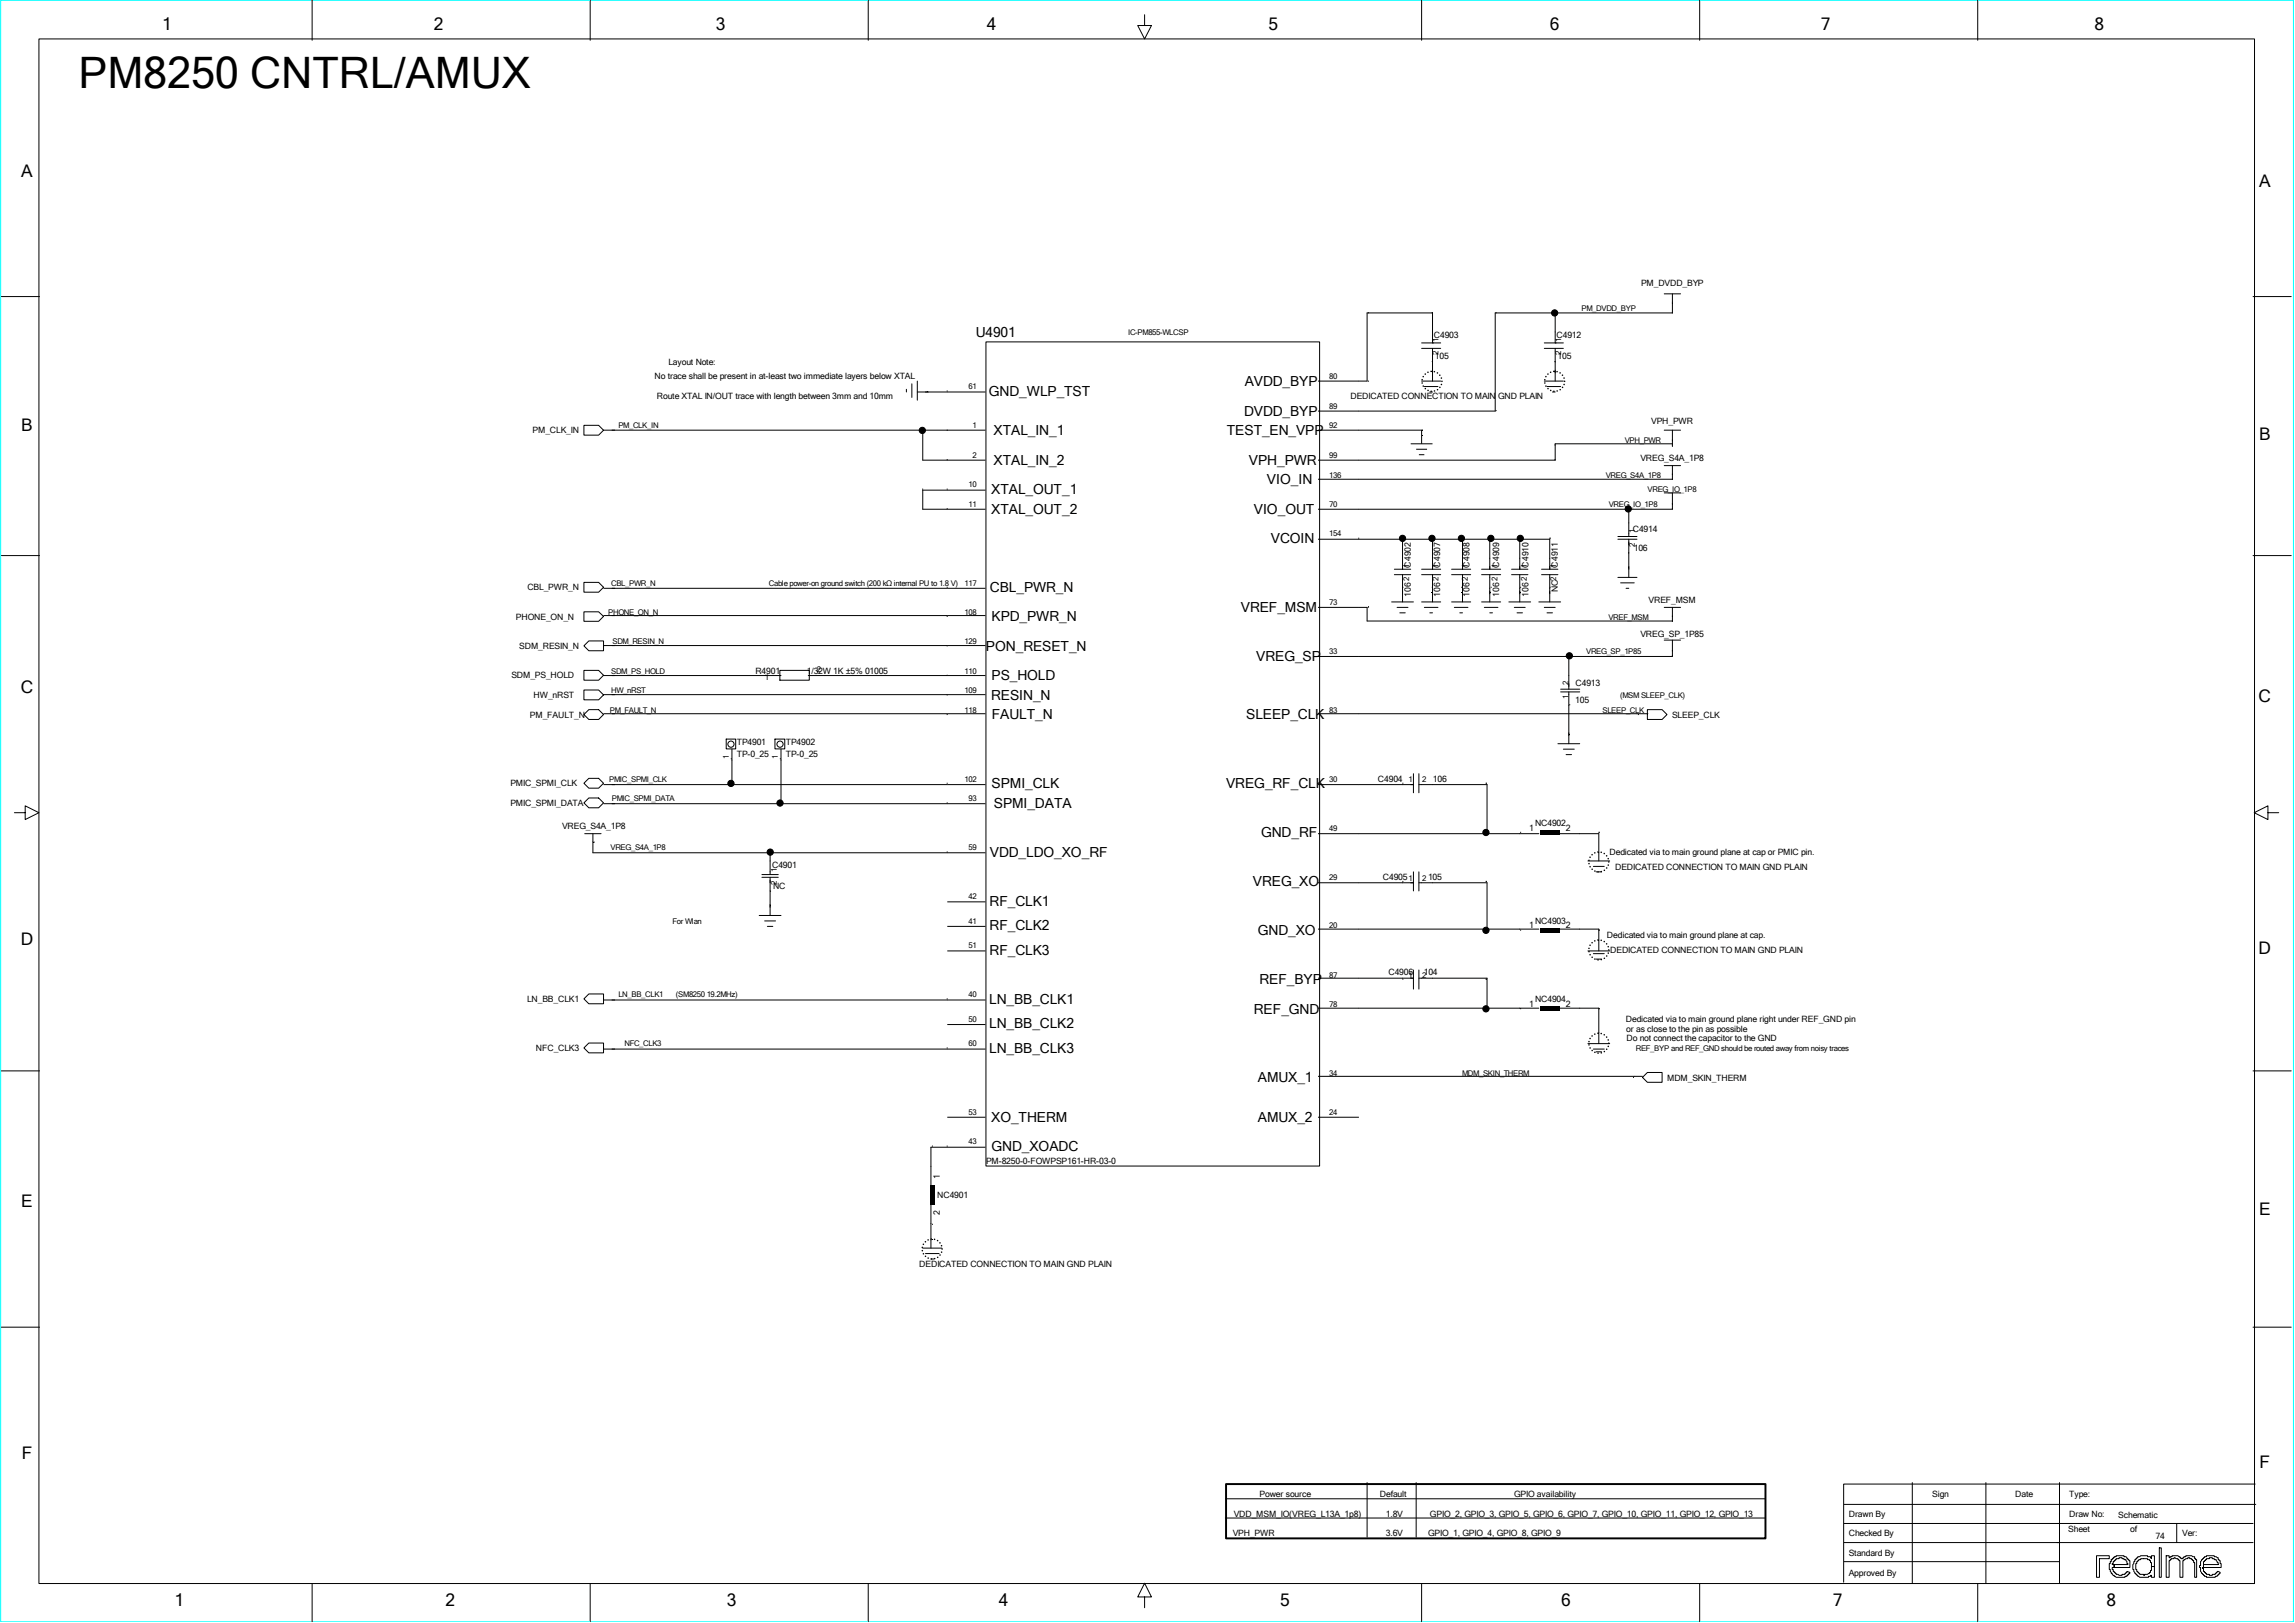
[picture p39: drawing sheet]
<svg xmlns="http://www.w3.org/2000/svg" width="297mm" height="210mm" viewBox="0 0 297 210" stroke-linecap="round" stroke-linejoin="round" font-family="sans-serif">
<defs><g id="words">
<text font-size="5.6" x="10.2" y="11.3">PM8250 CNTRL/AMUX</text>
<g font-size="2.2">
<text x="21" y="3.8">1</text>
<text x="56.1" y="3.8">2</text>
<text x="92.6" y="3.8">3</text>
<text x="127.7" y="3.8">4</text>
<text x="164.2" y="3.8">5</text>
<text x="200.6" y="3.8">6</text>
<text x="235.7" y="3.8">7</text>
<text x="271" y="3.8">8</text>
<text x="2.8" y="23">A</text>
<text x="292.4" y="24.1">A</text>
<text x="2.8" y="55.8">B</text>
<text x="292.4" y="56.9">B</text>
<text x="2.7" y="89.7">C</text>
<text x="292.3" y="90.8">C</text>
<text x="2.7" y="122.3">D</text>
<text x="292.3" y="123.4">D</text>
<text x="2.8" y="156.1">E</text>
<text x="292.4" y="157.3">E</text>
<text x="2.8" y="188.8">F</text>
<text x="292.4" y="189.9">F</text>
<text x="22.6" y="207.8">1</text>
<text x="57.7" y="207.8">2</text>
<text x="94.1" y="207.8">3</text>
<text x="129.3" y="207.8">4</text>
<text x="165.7" y="207.8">5</text>
<text x="202" y="207.8">6</text>
<text x="237.2" y="207.8">7</text>
<text x="272.6" y="207.8">8</text>
</g>
<g font-size="1.8">
<text x="126.3" y="43.6">U4901</text>
<text x="128" y="51.2">GND_WLP_TST</text>
<text x="161" y="53.8">DVDD_BYP</text>
<text x="161.1" y="50">AVDD_BYP</text>
<text x="128.6" y="56.3">XTAL_IN_1</text>
<text x="158.7" y="56.3">TEST_EN_VPP</text>
<text x="128.3" y="63.9">XTAL_OUT_1</text>
<text x="128.6" y="60.1">XTAL_IN_2</text>
<text x="161.6" y="60.1">VPH_PWR</text>
<text x="164" y="62.7">VIO_IN</text>
<text x="128.3" y="66.5">XTAL_OUT_2</text>
<text x="162.3" y="66.5">VIO_OUT</text>
<text x="164.5" y="70.3">VCOIN</text>
<text x="128.1" y="76.6">CBL_PWR_N</text>
<text x="128.3" y="80.4">KPD_PWR_N</text>
<text x="160.6" y="79.2">VREF_MSM</text>
<text x="127.6" y="84.2">PON_RESET_N</text>
<text x="128.3" y="88">PS_HOLD</text>
<text x="162.6" y="85.5">VREG_SP</text>
<text x="128.3" y="90.6">RESIN_N</text>
<text x="128.4" y="93.1">FAULT_N</text>
<text x="161.3" y="93.1">SLEEP_CLK</text>
<text x="128.3" y="102">SPMI_CLK</text>
<text x="158.7" y="102">VREG_RF_CLK</text>
<text x="128.6" y="104.5">SPMI_DATA</text>
<text x="128.1" y="110.9">VDD_LDO_XO_RF</text>
<text x="163.2" y="108.3">GND_RF</text>
<text x="128.1" y="117.2">RF_CLK1</text>
<text x="162.1" y="114.7">VREG_XO</text>
<text x="128.1" y="120.4">RF_CLK2</text>
<text x="128.1" y="123.5">RF_CLK3</text>
<text x="162.8" y="121">GND_XO</text>
<text x="128" y="129.9">LN_BB_CLK1</text>
<text x="162.3" y="131.1">REF_GND</text>
<text x="163" y="127.3">REF_BYP</text>
<text x="128" y="133.1">LN_BB_CLK2</text>
<text x="128" y="136.2">LN_BB_CLK3</text>
<text x="162.8" y="140">AMUX_1</text>
<text x="128.3" y="145.1">XO_THERM</text>
<text x="128.3" y="148.9">GND_XOADC</text>
<text x="162.8" y="145.1">AMUX_2</text>
</g>
<g font-size="1.1">
<text x="212.4" y="37.1">PM_DVDD_BYP</text>
<text x="86.5" y="47.2">Layout Note:</text>
<text x="185.6" y="43.8">C4903</text>
<text x="185.7" y="46.4">105</text>
<text x="201.4" y="43.8">C4912</text>
<text x="201.6" y="46.4">105</text>
<text x="84.7" y="49.1">No trace shall be present in at-least two immediate layers below XTAL</text>
<text x="85" y="51.6">Route XTAL IN/OUT trace with length between 3mm and 10mm</text>
<text x="174.8" y="51.6">DEDICATED CONNECTION TO MAIN GND PLAIN</text>
<text x="68.9" y="56.1">PM_CLK_IN</text>
<text x="212.3" y="59.6">VREG_S4A_1P8</text>
<text x="213.7" y="54.8">VPH_PWR</text>
<text x="211.3" y="68.8">C4914</text>
<text x="211.4" y="71.3">106</text>
<text x="68.2" y="76.4">CBL_PWR_N</text>
<text x="182.6" y="77.2" transform="rotate(-90 182.6 77.2)">1062</text>
<text x="182.6" y="73.4" transform="rotate(-90 182.6 73.4)">C4902</text>
<text x="186.4" y="77.2" transform="rotate(-90 186.4 77.2)">1062</text>
<text x="186.4" y="73.4" transform="rotate(-90 186.4 73.4)">C4907</text>
<text x="190.2" y="77.2" transform="rotate(-90 190.2 77.2)">1062</text>
<text x="190.2" y="73.4" transform="rotate(-90 190.2 73.4)">C4908</text>
<text x="194" y="77.2" transform="rotate(-90 194 77.2)">1062</text>
<text x="194" y="73.4" transform="rotate(-90 194 73.4)">C4909</text>
<text x="197.8" y="77.2" transform="rotate(-90 197.8 77.2)">1062</text>
<text x="197.8" y="73.4" transform="rotate(-90 197.8 73.4)">C4910</text>
<text x="201.6" y="76.6" transform="rotate(-90 201.6 76.6)">NC2</text>
<text x="201.6" y="73.4" transform="rotate(-90 201.6 73.4)">C4911</text>
<text x="66.8" y="80.2">PHONE_ON_N</text>
<text x="67.2" y="84">SDM_RESIN_N</text>
<text x="212.3" y="82.5">VREG_SP_1P85</text>
<text x="213.3" y="78">VREF_MSM</text>
<text x="66.2" y="87.8">SDM_PS_HOLD</text>
<text x="97.8" y="87.2">R4901</text>
<text x="104.4" y="87.2">1/32W 1K ±5% 01005</text>
<text x="203.9" y="88.8">C4913</text>
<text x="68.6" y="92.9">PM_FAULT_N</text>
<text x="69.1" y="90.3">HW_nRST</text>
<text x="203.9" y="91">105</text>
<text x="216.4" y="92.9">SLEEP_CLK</text>
<text x="66" y="101.8">PMIC_SPMI_CLK</text>
<text x="95.3" y="96.4">TP4901</text>
<text x="95.3" y="97.9">TP-0_25</text>
<text x="101.7" y="97.9">TP-0_25</text>
<text x="101.7" y="96.4">TP4902</text>
<text x="178.3" y="101.1">C4904</text>
<text x="185.4" y="101.1">106</text>
<text x="66" y="104.3">PMIC_SPMI_DATA</text>
<text x="72.7" y="107.2">VREG_S4A_1P8</text>
<text x="197.9" y="107.5">1</text>
<text x="198.6" y="106.8">NC4902</text>
<text x="202.6" y="107.5">2</text>
<text x="99.9" y="112.3">C4901</text>
<text x="179" y="113.8">C49051</text>
<text x="184.8" y="113.8">105</text>
<text x="208.3" y="110.6">Dedicated via to main ground plane at cap or PMIC pin.</text>
<text x="209" y="112.6">DEDICATED CONNECTION TO MAIN GND PLAIN</text>
<text x="100" y="115">NC</text>
<text x="198.6" y="119.5">NC4903</text>
<text x="197.9" y="120.1">1</text>
<text x="202.6" y="120.1">2</text>
<text x="208" y="121.4">Dedicated via to main ground plane at cap.</text>
<text x="208.4" y="123.3">DEDICATED CONNECTION TO MAIN GND PLAIN</text>
<text x="68.2" y="129.7">LN_BB_CLK1</text>
<text x="179.7" y="126.2">C4906</text>
<text x="184.3" y="126.2">104</text>
<text x="197.9" y="130.3">1</text>
<text x="198.6" y="129.7">NC4904</text>
<text x="202.6" y="130.3">2</text>
<text x="69.3" y="136">NFC_CLK3</text>
<text x="210.4" y="132.2">Dedicated via to main ground plane right under REF_GND pin</text>
<text x="210.5" y="133.5">or as close to the pin as possible</text>
<text x="210.5" y="134.7">Do not connect the capacitor to the GND</text>
<text x="215.8" y="139.8">MDM_SKIN_THERM</text>
<text x="121.3" y="155.1">NC4901</text>
<text x="121.6" y="152.6" transform="rotate(-90 121.6 152.6)">1</text>
<text x="127.6" y="150.6">PM-8250-0-FOWPSP161-HR-03-0</text>
<text x="121.6" y="157.3" transform="rotate(-90 121.6 157.3)">2</text>
<text x="119" y="163.9">DEDICATED CONNECTION TO MAIN GND PLAIN</text>
<text x="159.7" y="196.3">VDD_MSM_IO(VREG_L13A_1p8)</text>
<text x="163" y="193.7">Power source</text>
<text x="178.6" y="193.7">Default</text>
<text x="179.3" y="196.3">1.8V</text>
<text x="185.1" y="196.3">GPIO_2, GPIO_3, GPIO_5, GPIO_6, GPIO_7, GPIO_10, GPIO_11, GPIO_12, GPIO_13</text>
<text x="195.9" y="193.7">GPIO availability</text>
<text x="239.3" y="196.3">Drawn By</text>
<text x="250" y="193.7">Sign</text>
<text x="260.8" y="193.7">Date</text>
<text x="267.8" y="193.7">Type:</text>
<text x="267.8" y="196.3">Draw No:</text>
<text x="274.1" y="196.4">Schematic</text>
<text x="159.5" y="198.8">VPH_PWR</text>
<text x="179.3" y="198.8">3.6V</text>
<text x="184.8" y="198.8">GPIO_1, GPIO_4, GPIO_8, GPIO_9</text>
<text x="239.3" y="198.8">Checked By</text>
<text x="239.3" y="201.3">Standard By</text>
<text x="239.3" y="203.9">Approved By</text>
<text x="267.7" y="198.3">Sheet</text>
<text x="275.7" y="198.3">of</text>
<text x="279" y="199.2">74</text>
<text x="282.4" y="198.8">Ver:</text>
</g>
<g font-size="1">
<text x="204.7" y="40.2">PM_DVDD_BYP</text>
<text x="146" y="43.4">IC-PM855-WLCSP</text>
<text x="186.2" y="46" transform="rotate(-90 186.2 46)">2</text>
<text x="186.2" y="44.3" transform="rotate(-90 186.2 44.3)">1</text>
<text x="202" y="46" transform="rotate(-90 202 46)">2</text>
<text x="202" y="44.3" transform="rotate(-90 202 44.3)">1</text>
<text x="125.3" y="50.4">61</text>
<text x="172" y="52.9">89</text>
<text x="172" y="49.1">80</text>
<text x="80" y="55.4">PM_CLK_IN</text>
<text x="125.8" y="59.2">2</text>
<text x="125.8" y="55.4">1</text>
<text x="172" y="59.2">99</text>
<text x="172" y="55.4">92</text>
<text x="210.3" y="57.3">VPH_PWR</text>
<text x="125.3" y="65.6">11</text>
<text x="125.3" y="63.1">10</text>
<text x="172" y="65.6">70</text>
<text x="172" y="61.8">136</text>
<text x="207.8" y="61.8">VREG_S4A_1P8</text>
<text x="208.2" y="65.6">VREG_IO_1P8</text>
<text x="213.2" y="63.7">VREG_IO_1P8</text>
<text x="172" y="69.4">154</text>
<text x="211.6" y="70.8" transform="rotate(-90 211.6 70.8)">2</text>
<text x="211.6" y="69" transform="rotate(-90 211.6 69)">1</text>
<text x="79.1" y="75.8">CBL_PWR_N</text>
<text x="99.5" y="75.8">Cable power-on ground switch (200 kΩ internal PU to 1.8 V)</text>
<text x="124.8" y="75.8">117</text>
<text x="182.4" y="73.5" transform="rotate(-90 182.4 73.5)">1</text>
<text x="186.2" y="73.5" transform="rotate(-90 186.2 73.5)">1</text>
<text x="190" y="73.5" transform="rotate(-90 190 73.5)">1</text>
<text x="193.8" y="73.5" transform="rotate(-90 193.8 73.5)">1</text>
<text x="197.6" y="73.5" transform="rotate(-90 197.6 73.5)">1</text>
<text x="201.4" y="73.5" transform="rotate(-90 201.4 73.5)">1</text>
<text x="78.7" y="79.5">PHONE_ON_N</text>
<text x="79.3" y="83.3">SDM_RESIN_N</text>
<text x="124.8" y="83.3">129</text>
<text x="124.8" y="79.5">108</text>
<text x="172" y="78.3">73</text>
<text x="208.1" y="80.2">VREF_MSM</text>
<text x="79.1" y="89.7">HW_nRST</text>
<text x="79.1" y="87.1">SDM_PS_HOLD</text>
<text x="99" y="88">1</text>
<text x="105.7" y="86.9">2</text>
<text x="124.8" y="89.7">109</text>
<text x="124.8" y="87.1">110</text>
<text x="172" y="84.6">33</text>
<text x="203" y="88.7" transform="rotate(-90 203 88.7)">2</text>
<text x="205.3" y="84.6">VREG_SP_1P85</text>
<text x="78.9" y="92.2">PM_FAULT_N</text>
<text x="124.8" y="92.2">118</text>
<text x="172" y="92.2">83</text>
<text x="203" y="90.4" transform="rotate(-90 203 90.4)">1</text>
<text x="207.4" y="92.2">SLEEP_CLK</text>
<text x="209.7" y="90.3">(MSM SLEEP_CLK)</text>
<text x="78.8" y="101.1">PMIC_SPMI_CLK</text>
<text x="94.3" y="98.2" transform="rotate(-90 94.3 98.2)">1</text>
<text x="100.7" y="98.2" transform="rotate(-90 100.7 98.2)">1</text>
<text x="124.8" y="101.1">102</text>
<text x="172" y="101.1">30</text>
<text x="182.3" y="101.2">1</text>
<text x="184" y="101.2">2</text>
<text x="79.2" y="103.7">PMIC_SPMI_DATA</text>
<text x="125.3" y="103.7">93</text>
<text x="172" y="107.5">49</text>
<text x="79" y="110">VREG_S4A_1P8</text>
<text x="100.5" y="112.8" transform="rotate(-90 100.5 112.8)">1</text>
<text x="125.3" y="110">59</text>
<text x="172" y="113.8">29</text>
<text x="184" y="113.9">2</text>
<text x="87" y="119.5">For Wlan</text>
<text x="100.5" y="114.5" transform="rotate(-90 100.5 114.5)">2</text>
<text x="125.3" y="119.5">41</text>
<text x="125.3" y="116.4">42</text>
<text x="125.3" y="122.7">51</text>
<text x="172" y="120.1">20</text>
<text x="80" y="129">LN_BB_CLK1</text>
<text x="87.5" y="129">(SM8250 19.2MHz)</text>
<text x="125.3" y="129">40</text>
<text x="172" y="130.3">78</text>
<text x="172" y="126.5">87</text>
<text x="182.3" y="126.6">1</text>
<text x="184" y="126.6">2</text>
<text x="80.8" y="135.4">NFC_CLK3</text>
<text x="125.3" y="135.4">60</text>
<text x="125.3" y="132.2">50</text>
<text x="211.7" y="136">REF_BYP and REF_GND should be routed away from noisy traces</text>
<text x="172" y="139.2">34</text>
<text x="189.2" y="139.2">MDM_SKIN_THERM</text>
<text x="125.3" y="148.1">43</text>
<text x="125.3" y="144.3">53</text>
<text x="172" y="144.3">24</text>
</g>
</g></defs>
<path d="M.1 0h296.7v209.8h-296.7z" fill="none" stroke="#0ff" stroke-width=".13"/>
<path d="M199.3 107.4h2.5v.6h-2.5zM199.3 120.1h2.5v.5h-2.5zM199.3 130.3h2.5v.5h-2.5zM120.4 153.4h.5v2.5h-.5z" fill="#000"/>
<g fill="none" stroke="#000" stroke-width=".13">
<path d="M40.4 0v5.2M76.4 0v5.2M112.4 0v5.2M184 0v5.2M220 0v5.2M255.9 0v5.2M5 5h286.8v199.9h-286.8zM148.1 1.9v1.4h.9l-.9 1.7-.9-1.7h.9M.2 38.4h4.9M215.4 38h2.1M216.4 38v2.5h-22.9v12.7h-22.9M291.6 38.4h4.9"/>
<path d="M75.6 55h1.9l.6 .7-.6 .6h-1.9zM78.1 55.7h49.4M117.3 50.4v.3M118 49.7v1.7M118.7 50.7h8.8M118.7 49.3v2.5M119.4 55.7v3.8h8.1M127.6 44.2h43.2v106.7h-43.2zM170.6 55.7h13.4v1.7M182.6 57.4h2.8M183.3 58.1h1.4M183.6 58.8h.7"/>
<path d="M184 49.3h2.4M184 45.1h2.4M184 44.4h2.4M184.3 50h1.8M185 50.7h.4M185.4 44.4h.1M185.4 44.4v-3.9h-8.5v8.8h-6.3M185.4 45.1v4.2M199.8 49.3h2.5M199.8 45.1h2.5M199.8 44.4h2.5M200.2 50h1.8"/>
<path d="M200.9 50.7h.4M201.3 44.4h.1M201.3 40.5v3.9M201.3 45.1v4.2M215.4 55.7h2.1M216.4 57.4h-15.1v2.1h-30.7M216.4 55.7v2.1M.2 71.9h4.9M75.6 79.2h1.9l.6 .6-.6 .6h-1.9zM75.6 75.4h1.9l.6 .6-.6 .6h-1.9zM78.1 76.1h49.4M78.1 79.6h49.4"/>
<path d="M127.5 63.4h-8.1v2.5h8.1M170.6 69.8h30v3.9M170.6 78.6h6.3v1.8h39.5v-1.8M180.1 77.9h2.8M180.4 74.4h2.2M180.4 73.7h2.2M180.8 78.6h1.4M181.2 79.3h.7M181.5 69.8v3.9M181.5 74.4v3.5M184 77.9h2.4M184 74.4h2.4"/>
<path d="M184 73.7h2.4M184.3 78.6h1.8M185 79.3h.4M185.4 69.8v3.9M185.4 74.4v3.5M187.9 77.9h2.4M187.9 74.4h2.4M187.9 73.7h2.4M188.2 78.6h1.8M188.9 79.3h.4M189.3 69.8v3.9M189.3 74.4v3.5"/>
<path d="M191.7 77.9h2.5M191.7 74.4h2.5M191.7 73.7h2.5M192.1 78.6h1.8M192.8 69.8v3.9M192.8 74.4v3.5M192.8 79.3h.3M195.3 77.9h2.8M195.6 74.4h2.1M195.6 73.7h2.1M196 78.6h1.4M196.3 79.3h.7"/>
<path d="M196.7 69.8v3.9M196.7 74.4v3.5M199.1 77.9h2.9M199.5 74.4h2.1M199.5 73.7h2.1M199.8 78.6h1.5M200.2 79.3h.7M200.6 74.4v3.5M209.4 69.8h2.4M209.4 74.7h2.4M209.4 69.4h2.4M209.7 75.4h1.8"/>
<path d="M210.4 76.1h.4M210.8 65.9v3.5M210.8 69.8v4.9M215.4 78.6h2.1M215.4 60.2h2.1M215.4 63.8h2.1M216.4 63.8v2.1h-45.8M216.4 60.2v1.8h-45.8M291.6 71.9h4.9M75.6 92.5l.6-.7h1.3l.6 .7-.6 .6h-1.3zM75.6 86.7h1.9l.6 .7-.6 .6h-1.9zM75.6 89.3h1.9l.6 .6-.6 .7h-1.9z"/>
<path d="M76.2 82.9h1.9v1.3h-1.9l-.6-.6zM78.1 83.5h49.4M78.1 87.4h23M78.1 89.9h49.4M78.1 92.3h49.4M94 95.6h1.2v1.3h-1.2zM94.7 96.9v4.6M100.3 95.6h1.3v1.3h-1.3zM100.9 86.7h3.8v1.3h-3.8zM101.1 96.9v7.1M104.6 87.4h22.9M170.6 92.3h42.7"/>
<path d="M201.6 96.2h2.8M202 89.2h2.4M202 89.5h2.4M202.3 96.9h1.4M202.7 97.6h.7M203 84.9v4.3M203 89.5v6.7M213.2 91.8h1.9l.6 .7-.6 .6h-1.9zM215.4 82.8h2.1M216.4 82.8v2.1h-45.8M1.9 105.2h1.4v-.9l1.7 .9-1.7 .8v-.8M75.6 101.3l.6-.6h1.3l.6 .6-.6 .7h-1.3z"/>
<path d="M75.7 107.9h2.1M76.2 103.3h1.3l.6 .6-.6 .6h-1.3l-.6-.6zM76.7 107.9v2.4h50.8M78.1 101.5h49.4M78.1 104h49.4M98.2 118.5h2.9M98.6 113.5h2.1M98.6 113.2h2.1M99 119.2h1.4M99.3 119.9h.7M99.7 110.3v2.9M99.7 113.5v5"/>
<path d="M122.6 116.7h4.9M122.6 119.9h4.9M170.6 101.5h12.3M170.6 107.9h28.5M170.6 114.2h12.3M182.9 100.1v2.5M182.9 112.8v2.5M183.6 101.5h8.8v6.4M183.6 114.2h8.8v6.4M183.6 100.1v2.5M183.6 112.8v2.5M201.6 107.9h5.3v3.5"/>
<path d="M205.5 111.4h2.8M206.2 112.1h1.4M206.6 112.8h.7M293.5 105.2v-.9l-1.8 .9 1.8 .8v-.8h1.4M.2 138.6h4.9M75.6 129.2l.6-.6h1.9v1.3h-1.9zM75.6 135.6l.6-.6h1.9v1.2h-1.9zM78.1 129.4h49.4M78.1 135.7h49.4M122.6 123h4.9M122.6 132.6h4.9M170.6 120.2h28.5"/>
<path d="M170.6 126.6h12.3M170.6 130.4h28.5M170.6 139.3h41.9M182.9 125.5v2.5M183.6 126.6h8.8v3.8M183.6 125.5v2.5M201.6 120.2h5.3v2.8M201.6 130.4h5.3v4.6M205.5 123h2.8M205.5 135h2.8M206.2 135.7h1.4M206.2 123.4h1.4"/>
<path d="M206.6 124.1h.7M206.6 136.1h.7M213.2 138.8h1.9v1.2h-1.9l-.6-.6zM291.6 138.6h4.9M120.5 155.8v5.7M122.6 144.6h4.9M127.5 148.4h-7v5M170.6 144.6h5.3M.2 171.7h4.9M119.4 161.5h2.5M119.8 162.2h1.7M120.5 162.9h.3"/>
<path d="M291.6 171.7h4.9M158.6 196.4h69.8M158.6 193.9h69.8M176.9 191.8v7.1M183.3 191.8v7.1M238.7 194.7h53.2M238.7 199.6h52.9M238.7 197.1h52.9M247.5 191.8v13.1M257 191.8v13.1M266.5 191.8v13.1M281.7 197.1v2.5"/>
<path d="M291.8 192h-53.2v12.7M40.4 204.9v4.9M76.4 204.9v4.9M112.4 204.9v4.9M148.1 206.6h.9l-.9-1.7-.9 1.7h.9v1.4M184 204.9v4.9M220 204.9v4.9M238.7 202.1h27.8M255.9 204.9v4.9M271.3 201.3h1.7v.4h-1.3v2.4h-.4zM273.2 201.8h.1v-.1l.3-.2v-.1h.3v-.1h1v.1h.2l.2 .3h.1v.1l.2 .1v.9h-2v-.4h1.8v-.1h-.1l-.2-.5h-.2v-.1h-.3v-.2h-.4v.2h-.3v.1h-.2v.1l-.2 .2v.2h-.2v.1h.3v.4h-.3v.3h.2v.2l.2 .2v.1h.2v.1h.2l.1 .1 .8-.1 .1-.2h.2v-.2l.3 .2v.1l-.2 .1-.1 .3h-.3v.1h-1.1l-.3-.1v-.2h-.1l-.2-.2h-.1l-.1-.5h-.1v-.8h.1zM276.4 201.7h.1l.1-.3h.3l.1-.1h.9v.1h.4l.1 .3v-.4h.4v1.4h-.4v-.5h-.1v-.3h-.1v-.1h-.3v-.1h-.9v.1h-.2v.1l-.3 .2v.2h-.1v.8h.1v.2h.1v.2h.2l.1 .2h.5v.1h.1v-.1h.4l.3-.1v-.1h.1v-.3h.1v-.5h.4v1.4h-.4v-.3h-.1v.2h-.3v.1h-1.1l-.3-.1-.1-.3h-.1v-.1h-.1l-.2-.3v-.2h-.1v-.7z"/>
<path d="M279.4 200.3h.3v3.8h-.3zM280.3 201.3h.4v.2h.1v-.1h.3v-.1h.8l.2 .1 .1 .3h.3l.1-.3h.3v-.1h.7l.2 .1h.2v.3l.3 .1v2.3h-.3v-1.9h-.1v-.3h-.1l-.2-.2h-.2v-.2h-.3v.2h-.2l-.3 .1v.1h-.1v2.2h-.4v-2.2h-.1l-.1-.2h-.3l-.1-.2h-.2v.2h-.3l-.2 .2h-.1v2.2h-.4zM284.9 201.8h.1v-.1l.3-.2v-.1h.2v-.1h1.1v.1l.5 .1v.3l.2 .1v.4h.1v.5h-2.2v-.4h1.9v-.2h-.2l-.1-.4-.5-.1v-.2h-.4v.2h-.4v.1h-.1v.1l-.2 .2v.7h-.2v.1h.2v.4l.2 .2v.1h.1v.1h.4v.1l.8-.1 .1-.2h.1v-.2l.4 .2v.1l-.2 .1-.2 .3h-.2v.1h-1.2v-.1h-.2v-.2h-.1l-.2-.2h-.1l-.1-.3v-.5h-.2z"/>
<circle cx="119.4" cy="55.7" r=".4"/>
<circle cx="201.2" cy="40.5" r=".4"/>
<circle cx="181.5" cy="69.7" r=".4"/>
<circle cx="185.3" cy="69.7" r=".4"/>
<circle cx="189.1" cy="69.7" r=".4"/>
<circle cx="192.9" cy="69.7" r=".4"/>
<circle cx="196.7" cy="69.7" r=".4"/>
<circle cx="210.7" cy="65.8" r=".4"/>
<circle cx="94.6" cy="96.3" r=".4"/>
<circle cx="100.9" cy="96.3" r=".4"/>
<circle cx="203.1" cy="84.9" r=".4"/>
<circle cx="94.6" cy="101.4" r=".4"/>
<circle cx="99.7" cy="110.3" r=".4"/>
<circle cx="100.9" cy="103.9" r=".4"/>
<circle cx="192.3" cy="107.7" r=".4"/>
<circle cx="192.3" cy="130.5" r=".4"/>
<circle cx="192.3" cy="120.4" r=".4"/>
</g>
<g fill="#000">
<circle cx="119.4" cy="55.7" r=".41"/>
<circle cx="201.2" cy="40.5" r=".41"/>
<circle cx="181.5" cy="69.7" r=".41"/>
<circle cx="185.3" cy="69.7" r=".41"/>
<circle cx="189.1" cy="69.7" r=".41"/>
<circle cx="192.9" cy="69.7" r=".41"/>
<circle cx="196.7" cy="69.7" r=".41"/>
<circle cx="210.7" cy="65.8" r=".41"/>
<circle cx="203.1" cy="84.9" r=".41"/>
<circle cx="94.6" cy="101.4" r=".41"/>
<circle cx="99.7" cy="110.3" r=".41"/>
<circle cx="100.9" cy="103.9" r=".41"/>
<circle cx="192.3" cy="107.7" r=".41"/>
<circle cx="192.3" cy="130.5" r=".41"/>
<circle cx="192.3" cy="120.4" r=".41"/>
</g>
<path d="M158.7 192h69.8v7.1h-69.8z" fill="none" stroke="#000" stroke-width=".25"/>
<g fill="none" stroke="#000" stroke-width=".21" stroke-dasharray="0 .4">
<circle cx="185.3" cy="49.3" r="1.29"/>
<circle cx="201.2" cy="49.3" r="1.29"/>
<circle cx="206.9" cy="111.5" r="1.29"/>
<circle cx="206.9" cy="122.9" r="1.29"/>
<circle cx="206.9" cy="135" r="1.29"/>
<circle cx="120.6" cy="161.6" r="1.29"/>
</g>
<use href="#words"/>
</svg>
